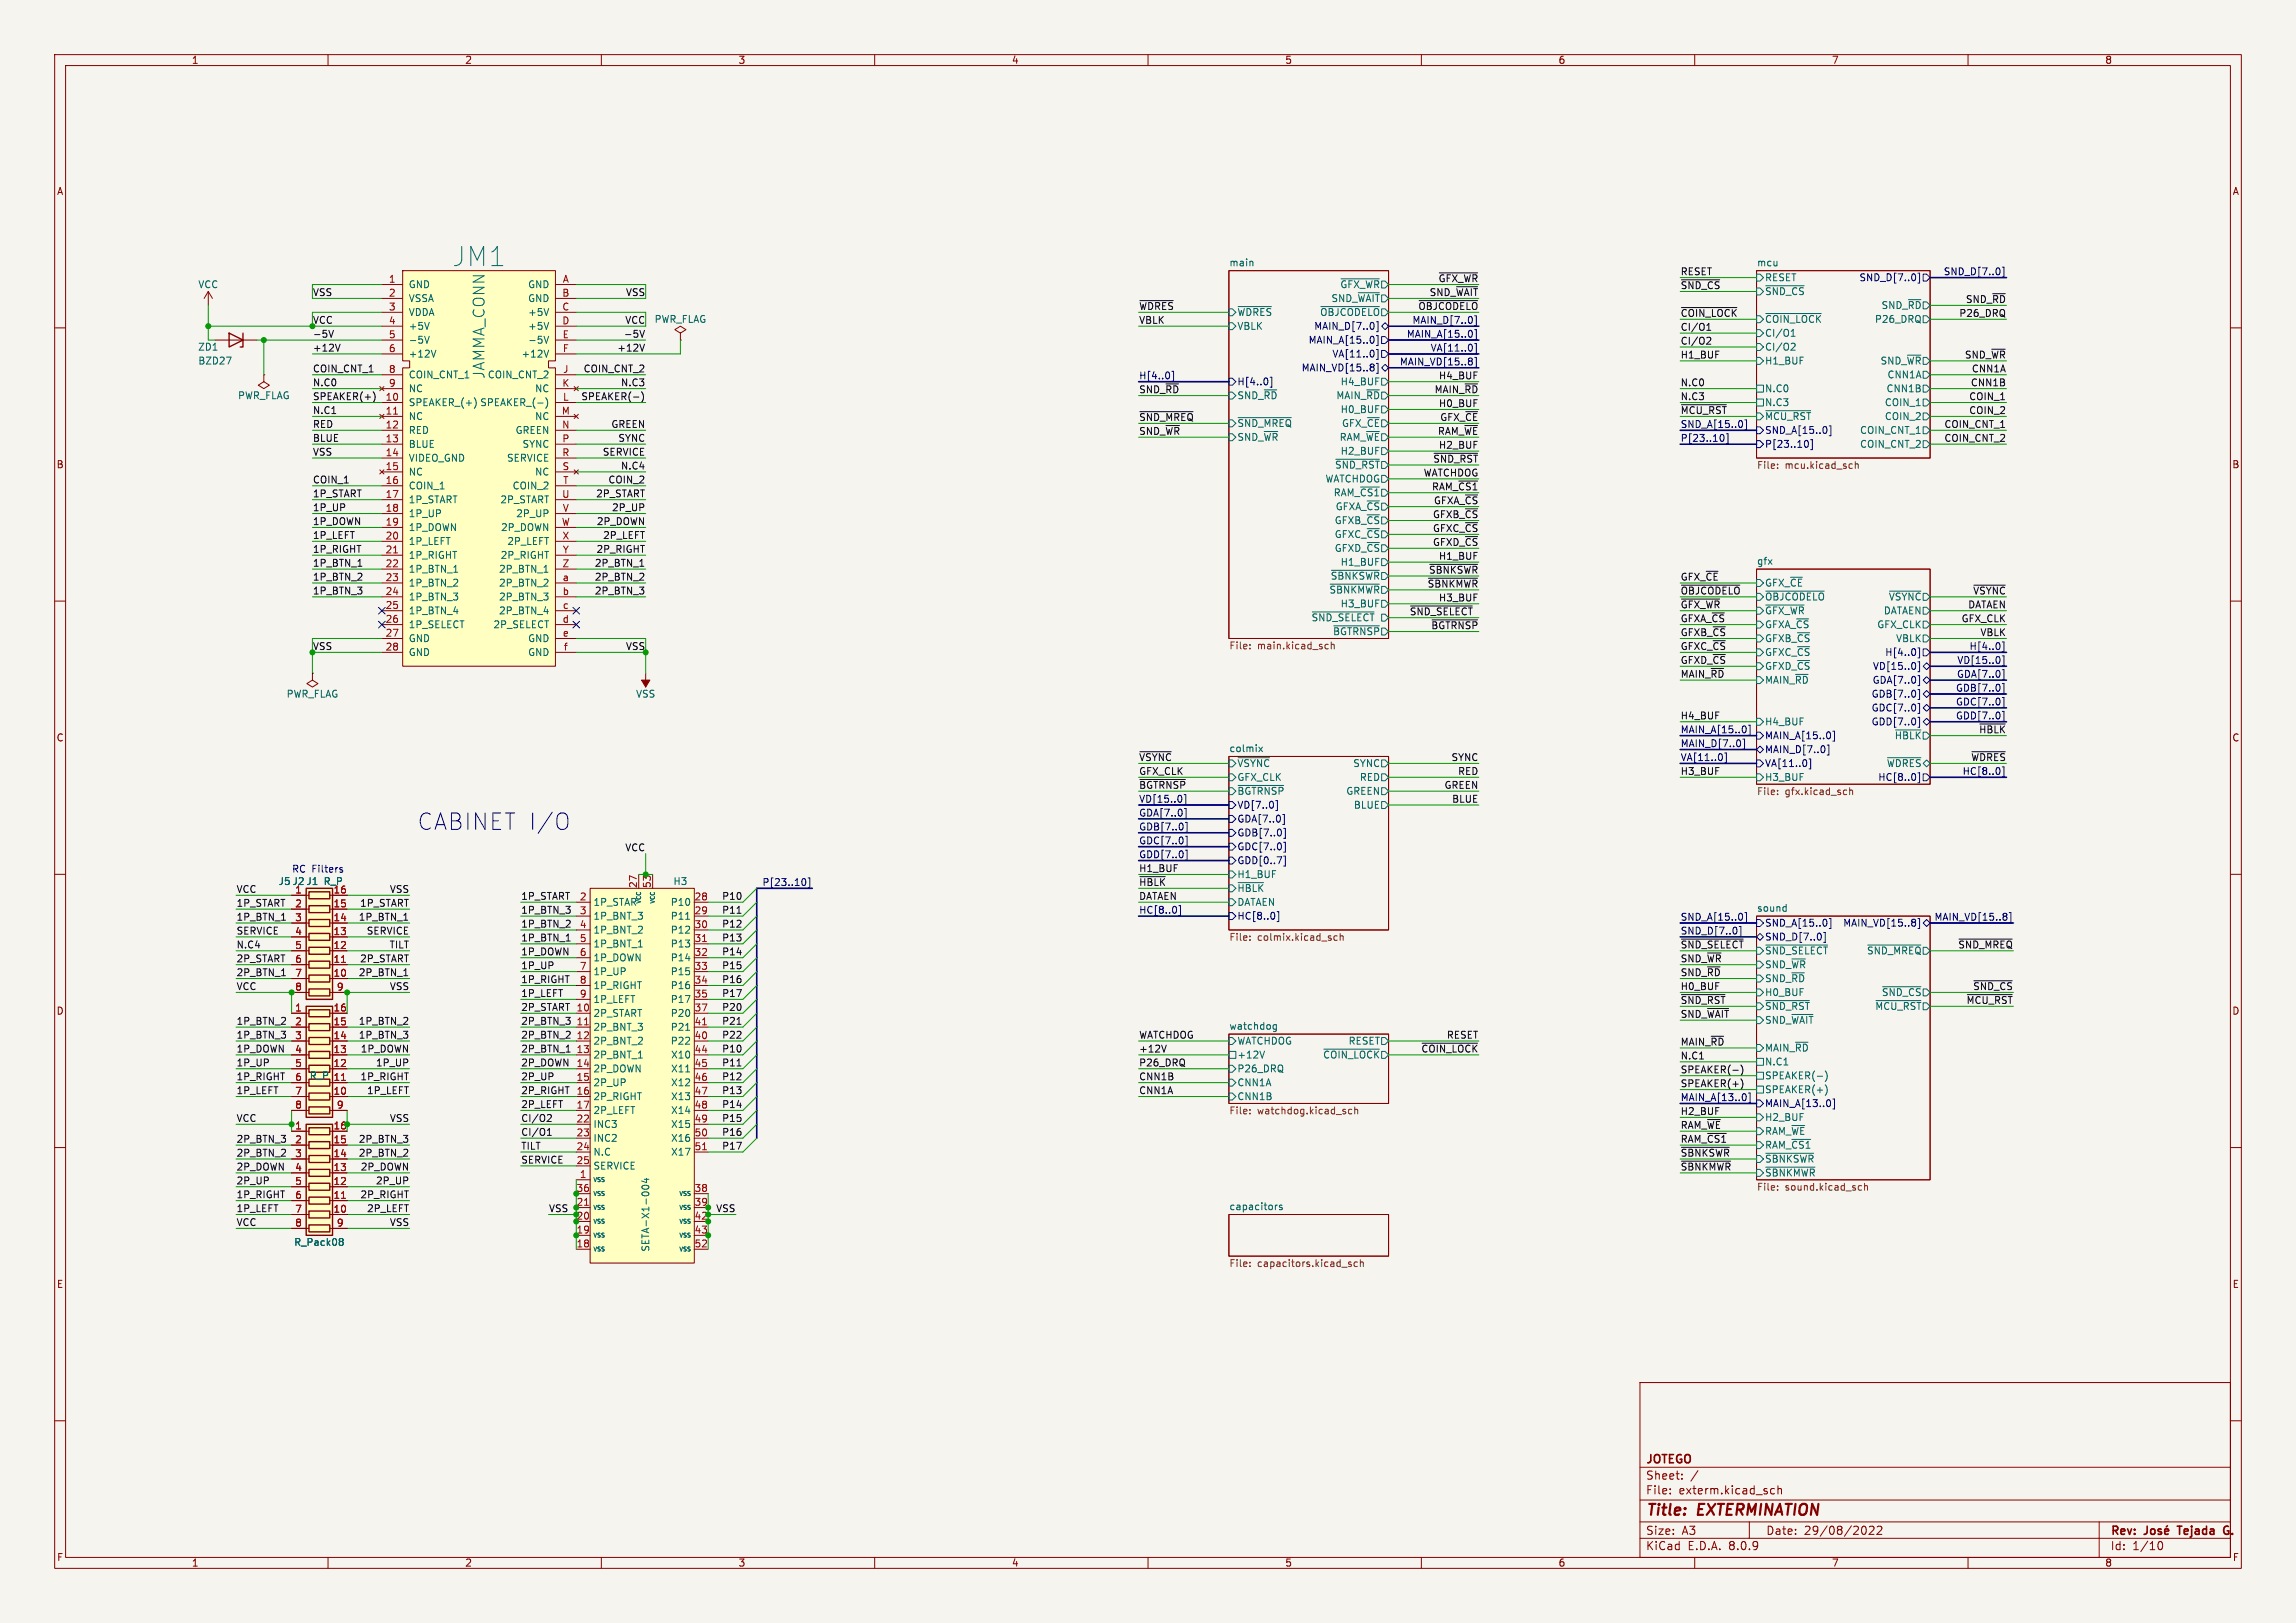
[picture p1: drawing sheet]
<svg xmlns="http://www.w3.org/2000/svg" width="420mm" height="297mm" viewBox="0 0 420 297" stroke-linecap="round" stroke-linejoin="round" font-family="sans-serif">
<defs><g id="words">
<text font-size="4.9" fill="#006464" x="82.7" y="49">JM1</text>
<text font-size="4.2" fill="#0000c2" x="76.2" y="152.2">CABINET I/O</text>
<text font-size="2.8" fill="#006464" x="88.9" y="69.4" transform="rotate(-90 88.9 69.4)">JAMMA_CONN</text>
<g font-size="2.8" fill="#840000">
<text x="301" y="277.9">Title:</text>
<text x="310.6" y="277.9">EXTERMINATION</text>
</g>
<g font-size="2.1" fill="#840000">
<text x="301" y="268.2">JOTEGO</text>
<text x="301" y="273.7">File:</text>
<text x="301" y="271">Sheet:</text>
<text x="307.1" y="273.7">exterm.kicad_sch</text>
<text x="301" y="281.1">Size:</text>
<text x="307.6" y="281.1">A3</text>
<text x="323" y="281.1">Date:</text>
<text x="330" y="281.1">29/08/2022</text>
<text x="386" y="281.3">Rev:</text>
<text x="399.1" y="281.3">Tejada</text>
<text x="408.1" y="281.3">G.</text>
<text x="301" y="283.9">KiCad</text>
<text x="308.7" y="283.9">E.D.A.</text>
<text x="316.3" y="283.9">8.0.9</text>
<text x="386" y="283.9">Id:</text>
<text x="390.1" y="283.9">1/10</text>
</g>
<g font-size="1.8" fill="#840000">
<text x="35" y="11.9">1</text>
<text x="85" y="11.9">2</text>
<text x="135" y="11.9">3</text>
<text x="185" y="11.9">4</text>
<text x="235" y="11.9">5</text>
<text x="285" y="11.9">6</text>
<text x="335" y="11.9">7</text>
<text x="385" y="11.9">8</text>
<text x="10.3" y="35.9">A</text>
<text x="408.3" y="35.9">A</text>
<text x="10.3" y="85.9">B</text>
<text x="408.2" y="85.9">B</text>
<text x="10.3" y="135.9">C</text>
<text x="408.2" y="135.9">C</text>
<text x="10.3" y="185.9">D</text>
<text x="408.2" y="185.9">D</text>
<text x="10.3" y="235.9">E</text>
<text x="408.3" y="235.9">E</text>
<text x="10.3" y="285.9">F</text>
<text x="35" y="286.9">1</text>
<text x="85" y="286.9">2</text>
<text x="135" y="286.9">3</text>
<text x="185" y="286.9">4</text>
<text x="235" y="286.9">5</text>
<text x="285" y="286.9">6</text>
<text x="335" y="286.9">7</text>
<text x="385" y="286.9">8</text>
<text x="408.3" y="285.9">F</text>
</g>
<g font-size="1.8" fill="#006464">
<text x="36.2" y="52.9">VCC</text>
<text x="74.7" y="52.9">GND</text>
<text x="96.5" y="52.9">GND</text>
<text x="224.8" y="48.8">main</text>
<text x="245.1" y="52.9">~{GFX_WR}</text>
<text x="321.3" y="48.8">mcu</text>
<text x="322.8" y="51.7">RESET</text>
<text x="74.7" y="55.5">VSSA</text>
<text x="74.7" y="58">VDDA</text>
<text x="96.5" y="55.5">GND</text>
<text x="96.5" y="58">+5V</text>
<text x="119.6" y="59.3">PWR_FLAG</text>
<text x="226.3" y="58">~{WDRES}</text>
<text x="241.4" y="58">~{OBJCODELO}</text>
<text x="243.4" y="55.5">SND_~{WAIT}</text>
<text x="322.8" y="59.3">~{COIN_LOCK}</text>
<text x="322.8" y="54.2">~{SND_CS}</text>
<text x="342.9" y="59.3">P26_DRQ</text>
<text x="344.1" y="56.7">SND_~{RD}</text>
<text x="36.2" y="64.4">ZD1</text>
<text x="74.7" y="60.6">+5V</text>
<text x="74.7" y="63.1">-5V</text>
<text x="74.7" y="65.6">+12V</text>
<text x="95.3" y="65.6">+12V</text>
<text x="96.5" y="60.6">+5V</text>
<text x="96.5" y="63.1">-5V</text>
<text x="226.3" y="60.6">VBLK</text>
<text x="322.8" y="61.8">CI/O1</text>
<text x="322.8" y="64.4">CI/O2</text>
<text x="36.2" y="66.9">BZD27</text>
<text x="74.7" y="69.4">COIN_CNT_1</text>
<text x="74.7" y="72">NC</text>
<text x="89.1" y="69.4">COIN_CNT_2</text>
<text x="97.8" y="72">NC</text>
<text x="245.1" y="70.7">H4_BUF</text>
<text x="322.8" y="66.9">H1_BUF</text>
<text x="322.8" y="72">N.C0</text>
<text x="343.9" y="66.9">SND_~{WR}</text>
<text x="345" y="72">CNN1B</text>
<text x="345.2" y="69.4">CNN1A</text>
<text x="43.4" y="73.3">PWR_FLAG</text>
<text x="74.7" y="74.5">SPEAKER_(+)</text>
<text x="74.7" y="77.1">NC</text>
<text x="87.7" y="74.5">SPEAKER_(-)</text>
<text x="97.8" y="77.1">NC</text>
<text x="226.3" y="73.3">SND_~{RD}</text>
<text x="244.4" y="73.3">MAIN_~{RD}</text>
<text x="245.1" y="75.8">H0_BUF</text>
<text x="322.8" y="74.5">N.C3</text>
<text x="344.7" y="77.1">COIN_2</text>
<text x="344.7" y="74.5">COIN_1</text>
<text x="74.7" y="79.6">RED</text>
<text x="74.7" y="82.1">BLUE</text>
<text x="94.2" y="79.6">GREEN</text>
<text x="95.5" y="82.1">SYNC</text>
<text x="226.3" y="78.3">~{SND_MREQ}</text>
<text x="226.3" y="80.9">SND_~{WR}</text>
<text x="245" y="80.9">RAM_~{WE}</text>
<text x="245.1" y="83.4">H2_BUF</text>
<text x="245.4" y="78.3">GFX_~{CE}</text>
<text x="340.1" y="82.1">COIN_CNT_2</text>
<text x="340.1" y="79.6">COIN_CNT_1</text>
<text x="74.7" y="84.7">VIDEO_GND</text>
<text x="74.7" y="87.2">NC</text>
<text x="74.7" y="89.8">COIN_1</text>
<text x="92.6" y="84.7">SERVICE</text>
<text x="93.7" y="89.8">COIN_2</text>
<text x="97.8" y="87.2">NC</text>
<text x="242.4" y="88.5">WATCHDOG</text>
<text x="244.1" y="86">~{SND_RST}</text>
<text x="74.7" y="92.3">1P_START</text>
<text x="74.7" y="94.8">1P_UP</text>
<text x="91.4" y="92.3">2P_START</text>
<text x="94.3" y="94.8">2P_UP</text>
<text x="243.9" y="91">RAM_~{CS1}</text>
<text x="244.2" y="93.6">GFXA_~{CS}</text>
<text x="74.7" y="97.4">1P_DOWN</text>
<text x="74.7" y="99.9">1P_LEFT</text>
<text x="91.6" y="97.4">2P_DOWN</text>
<text x="92.7" y="99.9">2P_LEFT</text>
<text x="244.1" y="96.1">GFXB_~{CS}</text>
<text x="244.1" y="101.2">GFXD_~{CS}</text>
<text x="244.1" y="98.7">GFXC_~{CS}</text>
<text x="74.7" y="102.5">1P_RIGHT</text>
<text x="74.7" y="105">1P_BTN_1</text>
<text x="74.7" y="107.5">1P_BTN_2</text>
<text x="91.2" y="105">2P_BTN_1</text>
<text x="91.2" y="107.5">2P_BTN_2</text>
<text x="91.5" y="102.5">2P_RIGHT</text>
<text x="243.3" y="106.3">~{SBNKSWR}</text>
<text x="245.1" y="103.7">H1_BUF</text>
<text x="321.3" y="103.4">gfx</text>
<text x="322.8" y="107.5">GFX_~{CE}</text>
<text x="74.7" y="110.1">1P_BTN_3</text>
<text x="74.7" y="112.6">1P_BTN_4</text>
<text x="91.2" y="110.1">2P_BTN_3</text>
<text x="91.2" y="112.6">2P_BTN_4</text>
<text x="239.8" y="113.9">~{SND_SELECT}</text>
<text x="243.1" y="108.8">~{SBNKMWR}</text>
<text x="245.1" y="111.4">H3_BUF</text>
<text x="322.8" y="110.1">~{OBJCODELO}</text>
<text x="322.8" y="112.6">~{GFX_WR}</text>
<text x="344.5" y="112.6">DATAEN</text>
<text x="345.4" y="110.1">~{VSYNC}</text>
<text x="74.7" y="115.2">1P_SELECT</text>
<text x="74.7" y="117.7">GND</text>
<text x="90.2" y="115.2">2P_SELECT</text>
<text x="96.5" y="117.7">GND</text>
<text x="243.7" y="116.4">~{BGTRNSP}</text>
<text x="322.8" y="117.7">GFXB_~{CS}</text>
<text x="322.8" y="115.2">GFXA_~{CS}</text>
<text x="343.3" y="115.2">GFX_CLK</text>
<text x="346.7" y="117.7">VBLK</text>
<text x="74.7" y="120.2">GND</text>
<text x="96.5" y="120.2">GND</text>
<text x="322.8" y="125.3">MAIN_~{RD}</text>
<text x="322.8" y="122.8">GFXD_~{CS}</text>
<text x="322.8" y="120.2">GFXC_~{CS}</text>
<text x="52.3" y="127.9">PWR_FLAG</text>
<text x="116.3" y="127.9">VSS</text>
<text x="224.8" y="137.7">colmix</text>
<text x="322.8" y="132.9">H4_BUF</text>
<text x="346.5" y="135.5">~{HBLK}</text>
<text x="226.3" y="143.1">GFX_CLK</text>
<text x="226.3" y="140.6">~{VSYNC}</text>
<text x="247.4" y="140.6">SYNC</text>
<text x="248.6" y="143.1">RED</text>
<text x="322.8" y="143.1">H3_BUF</text>
<text x="246.2" y="145.6">GREEN</text>
<text x="247.6" y="148.2">BLUE</text>
<text x="226.3" y="160.9">H1_BUF</text>
<text x="50.9" y="162.2">J5 J2 J1</text>
<text x="53.9" y="163.6">1</text>
<text x="59.1" y="162.2">R_P</text>
<text x="108.5" y="166">1P_STAR</text>
<text x="122.6" y="166">P10</text>
<text x="123.1" y="162.2">H3</text>
<text x="226.3" y="166">DATAEN</text>
<text x="226.3" y="163.4">~{HBLK}</text>
<text x="321.3" y="166.9">sound</text>
<text x="108.5" y="168.5">1P_BNT_3</text>
<text x="108.5" y="171">1P_BNT_2</text>
<text x="108.5" y="173.6">1P_BNT_1</text>
<text x="122.6" y="168.5">P11</text>
<text x="122.6" y="171">P12</text>
<text x="122.6" y="173.6">P13</text>
<text x="108.5" y="176.1">1P_DOWN</text>
<text x="108.5" y="178.7">1P_UP</text>
<text x="122.6" y="176.1">P14</text>
<text x="122.6" y="178.7">P15</text>
<text x="322.8" y="174.9">~{SND_SELECT}</text>
<text x="322.8" y="177.4">SND_~{WR}</text>
<text x="322.8" y="179.9">SND_~{RD}</text>
<text x="341.4" y="174.9">~{SND_MREQ}</text>
<text x="108.5" y="181.2">1P_RIGHT</text>
<text x="108.5" y="183.7">1P_LEFT</text>
<text x="122.6" y="181.2">P16</text>
<text x="122.6" y="183.7">P17</text>
<text x="322.8" y="182.5">H0_BUF</text>
<text x="322.8" y="185">~{SND_RST}</text>
<text x="342.9" y="185">~{MCU_RST}</text>
<text x="344.1" y="182.5">~{SND_CS}</text>
<text x="108.5" y="186.3">2P_START</text>
<text x="108.5" y="188.8">2P_BNT_3</text>
<text x="108.5" y="191.4">2P_BNT_2</text>
<text x="122.6" y="186.3">P20</text>
<text x="122.6" y="191.4">P22</text>
<text x="122.6" y="188.8">P21</text>
<text x="224.8" y="188.5">watchdog</text>
<text x="226.3" y="191.4">WATCHDOG</text>
<text x="246.6" y="191.4">RESET</text>
<text x="322.8" y="187.6">SND_~{WAIT}</text>
<text x="56.6" y="197.7">R_P</text>
<text x="108.5" y="193.9">2P_BNT_1</text>
<text x="108.5" y="196.4">2P_DOWN</text>
<text x="122.7" y="193.9">X10</text>
<text x="122.7" y="196.4">X11</text>
<text x="226.3" y="196.4">P26_DRQ</text>
<text x="226.3" y="193.9">+12V</text>
<text x="241.9" y="193.9">~{COIN_LOCK}</text>
<text x="322.8" y="195.2">N.C1</text>
<text x="322.8" y="197.7">SPEAKER(-)</text>
<text x="322.8" y="192.6">MAIN_~{RD}</text>
<text x="108.5" y="199">2P_UP</text>
<text x="108.5" y="201.5">2P_RIGHT</text>
<text x="122.7" y="199">X12</text>
<text x="122.7" y="201.5">X13</text>
<text x="226.3" y="199">CNN1A</text>
<text x="226.3" y="201.5">CNN1B</text>
<text x="322.8" y="200.3">SPEAKER(+)</text>
<text x="108.5" y="204.1">2P_LEFT</text>
<text x="108.5" y="206.6">INC3</text>
<text x="108.5" y="209.1">INC2</text>
<text x="122.7" y="204.1">X14</text>
<text x="122.7" y="206.6">X15</text>
<text x="122.7" y="209.1">X16</text>
<text x="322.8" y="207.9">RAM_~{WE}</text>
<text x="322.8" y="205.3">H2_BUF</text>
<text x="108.5" y="211.7">N.C</text>
<text x="108.5" y="214.2">SERVICE</text>
<text x="122.7" y="211.7">X17</text>
<text x="322.8" y="210.4">RAM_~{CS1}</text>
<text x="322.8" y="215.5">~{SBNKMWR}</text>
<text x="322.8" y="213">~{SBNKSWR}</text>
<text x="224.8" y="221.5">capacitors</text>
<text x="53.7" y="228.2">R_Pack08</text>
<text x="119" y="229.2" transform="rotate(-90 119 229.2)">SETA-X1-004</text>
</g>
<g font-size="1.8" fill="#a90000">
<text x="71" y="51.8">1</text>
<text x="102.9" y="51.8">A</text>
<text x="71" y="54.4">2</text>
<text x="71" y="56.9">3</text>
<text x="71" y="59.4">4</text>
<text x="102.8" y="54.4">B</text>
<text x="102.8" y="56.9">C</text>
<text x="102.8" y="59.4">D</text>
<text x="71" y="62">5</text>
<text x="71" y="64.5">6</text>
<text x="102.8" y="62">E</text>
<text x="102.9" y="64.5">F</text>
<text x="71" y="68.3">8</text>
<text x="71" y="70.9">9</text>
<text x="102.8" y="70.9">K</text>
<text x="102.9" y="68.3">J</text>
<text x="70.4" y="73.4">10</text>
<text x="70.4" y="75.9">11</text>
<text x="102.7" y="75.9">M</text>
<text x="102.9" y="73.4">L</text>
<text x="70.4" y="78.5">12</text>
<text x="70.4" y="81">13</text>
<text x="70.4" y="83.6">14</text>
<text x="102.7" y="78.5">N</text>
<text x="102.8" y="81">P</text>
<text x="102.8" y="83.6">R</text>
<text x="70.4" y="86.1">15</text>
<text x="70.4" y="88.6">16</text>
<text x="102.8" y="86.1">S</text>
<text x="102.9" y="88.6">T</text>
<text x="70.4" y="91.2">17</text>
<text x="70.4" y="93.7">18</text>
<text x="102.7" y="91.2">U</text>
<text x="102.9" y="93.7">V</text>
<text x="70.4" y="96.3">19</text>
<text x="70.4" y="98.8">20</text>
<text x="70.4" y="101.3">21</text>
<text x="102.7" y="96.3">W</text>
<text x="102.8" y="98.8">X</text>
<text x="102.9" y="101.3">Y</text>
<text x="70.4" y="103.9">22</text>
<text x="70.4" y="106.4">23</text>
<text x="102.8" y="103.9">Z</text>
<text x="102.8" y="106.4">a</text>
<text x="70.4" y="109">24</text>
<text x="70.4" y="111.5">25</text>
<text x="102.8" y="109">b</text>
<text x="102.9" y="111.5">c</text>
<text x="70.4" y="114">26</text>
<text x="70.4" y="116.6">27</text>
<text x="70.4" y="119.1">28</text>
<text x="102.8" y="114">d</text>
<text x="102.9" y="116.6">e</text>
<text x="103" y="119.1">f</text>
<text x="53.9" y="166.1">2</text>
<text x="60.9" y="166.1">15</text>
<text x="60.9" y="163.6">16</text>
<text x="106" y="164.8">2</text>
<text x="106" y="167.4">3</text>
<text x="116.6" y="162.6" transform="rotate(-90 116.6 162.6)">27</text>
<text x="119.1" y="162.6" transform="rotate(-90 119.1 162.6)">53</text>
<text x="127" y="164.8">28</text>
<text x="127" y="167.4">29</text>
<text x="53.9" y="168.7">3</text>
<text x="53.9" y="171.2">4</text>
<text x="53.9" y="173.7">5</text>
<text x="60.9" y="173.7">12</text>
<text x="60.9" y="171.2">13</text>
<text x="60.9" y="168.7">14</text>
<text x="106" y="169.9">4</text>
<text x="106" y="172.5">5</text>
<text x="127" y="169.9">30</text>
<text x="127" y="172.5">31</text>
<text x="53.9" y="176.3">6</text>
<text x="53.9" y="178.8">7</text>
<text x="60.9" y="178.8">10</text>
<text x="60.9" y="176.3">11</text>
<text x="106" y="175">6</text>
<text x="106" y="177.5">7</text>
<text x="127" y="175">32</text>
<text x="127" y="177.5">33</text>
<text x="53.9" y="185.2">1</text>
<text x="53.9" y="181.4">8</text>
<text x="60.9" y="185.2">16</text>
<text x="61.5" y="181.4">9</text>
<text x="106" y="180.1">8</text>
<text x="106" y="182.6">9</text>
<text x="127" y="180.1">34</text>
<text x="127" y="182.6">35</text>
<text x="127" y="185.2">37</text>
<text x="53.9" y="187.7">2</text>
<text x="53.9" y="190.2">3</text>
<text x="60.9" y="190.2">14</text>
<text x="60.9" y="187.7">15</text>
<text x="105.4" y="187.7">11</text>
<text x="105.4" y="190.2">12</text>
<text x="127" y="190.2">40</text>
<text x="127" y="187.7">41</text>
<text x="53.9" y="192.8">4</text>
<text x="53.9" y="195.3">5</text>
<text x="53.9" y="197.9">6</text>
<text x="60.9" y="197.9">11</text>
<text x="60.9" y="195.3">12</text>
<text x="60.9" y="192.8">13</text>
<text x="105.4" y="192.8">13</text>
<text x="105.4" y="195.3">14</text>
<text x="105.4" y="197.9">15</text>
<text x="127" y="192.8">44</text>
<text x="127" y="195.3">45</text>
<text x="127" y="197.9">46</text>
<text x="53.9" y="200.4">7</text>
<text x="53.9" y="202.9">8</text>
<text x="60.9" y="200.4">10</text>
<text x="61.5" y="202.9">9</text>
<text x="105.4" y="200.4">16</text>
<text x="105.4" y="202.9">17</text>
<text x="127" y="200.4">47</text>
<text x="127" y="202.9">48</text>
<text x="53.9" y="206.8">1</text>
<text x="53.9" y="209.3">2</text>
<text x="60.9" y="209.3">15</text>
<text x="60.9" y="206.8">16</text>
<text x="105.4" y="205.5">22</text>
<text x="105.4" y="208">23</text>
<text x="127" y="205.5">49</text>
<text x="127" y="208">50</text>
<text x="53.9" y="211.8">3</text>
<text x="53.9" y="214.4">4</text>
<text x="60.9" y="214.4">13</text>
<text x="60.9" y="211.8">14</text>
<text x="105.4" y="210.6">24</text>
<text x="105.4" y="213.1">25</text>
<text x="106" y="215.6">1</text>
<text x="127" y="210.6">51</text>
<text x="53.9" y="216.9">5</text>
<text x="53.9" y="219.5">6</text>
<text x="53.9" y="222">7</text>
<text x="60.9" y="222">10</text>
<text x="60.9" y="219.5">11</text>
<text x="60.9" y="216.9">12</text>
<text x="105.4" y="220.7">21</text>
<text x="105.4" y="218.2">36</text>
<text x="127" y="218.2">38</text>
<text x="127" y="220.7">39</text>
<text x="53.9" y="224.5">8</text>
<text x="61.5" y="224.5">9</text>
<text x="105.4" y="225.8">19</text>
<text x="127" y="223.3">42</text>
<text x="127" y="225.8">43</text>
<text x="105.4" y="228.3">18</text>
<text x="127" y="228.3">52</text>
</g>
<g font-size="1.8" fill="#0f0f0f">
<text x="263" y="51.7">~{GFX_WR}</text>
<text x="307.3" y="53">~{SND_CS}</text>
<text x="307.3" y="50.5">RESET</text>
<text x="57.1" y="59.3">VCC</text>
<text x="57.1" y="54.3">VSS</text>
<text x="114.3" y="59.3">VCC</text>
<text x="114.4" y="54.3">VSS</text>
<text x="208.3" y="56.8">~{WDRES}</text>
<text x="208.3" y="59.3">VBLK</text>
<text x="259.4" y="56.8">~{OBJCODELO}</text>
<text x="261.4" y="54.3">SND_~{WAIT}</text>
<text x="307.3" y="58.1">~{COIN_LOCK}</text>
<text x="358.3" y="58.1">P26_DRQ</text>
<text x="359.5" y="55.5">SND_~{RD}</text>
<text x="57.1" y="64.4">+12V</text>
<text x="57.1" y="61.9">-5V</text>
<text x="112.8" y="64.4">+12V</text>
<text x="114" y="61.9">-5V</text>
<text x="307.3" y="65.7">H1_BUF</text>
<text x="307.3" y="63.2">CI/O2</text>
<text x="307.3" y="60.6">CI/O1</text>
<text x="359.3" y="65.7">SND_~{WR}</text>
<text x="57.1" y="70.8">N.C0</text>
<text x="57.1" y="68.2">COIN_CNT_1</text>
<text x="106.7" y="68.2">COIN_CNT_2</text>
<text x="113.5" y="70.8">N.C3</text>
<text x="263.1" y="69.5">H4_BUF</text>
<text x="307.3" y="70.8">N.C0</text>
<text x="360.4" y="70.8">CNN1B</text>
<text x="360.6" y="68.2">CNN1A</text>
<text x="57.1" y="75.9">N.C1</text>
<text x="57.1" y="73.3">SPEAKER(+)</text>
<text x="106.2" y="73.3">SPEAKER(-)</text>
<text x="208.3" y="72">SND_~{RD}</text>
<text x="208.3" y="77.1">~{SND_MREQ}</text>
<text x="262.3" y="72">MAIN_~{RD}</text>
<text x="263.1" y="74.6">H0_BUF</text>
<text x="263.4" y="77.1">GFX_~{CE}</text>
<text x="307.3" y="73.3">N.C3</text>
<text x="307.3" y="75.9">~{MCU_RST}</text>
<text x="360.1" y="73.3">COIN_1</text>
<text x="360.1" y="75.9">COIN_2</text>
<text x="57.1" y="83.5">VSS</text>
<text x="57.1" y="78.4">RED</text>
<text x="57.1" y="80.9">BLUE</text>
<text x="110.2" y="83.5">SERVICE</text>
<text x="111.7" y="78.4">GREEN</text>
<text x="113" y="80.9">SYNC</text>
<text x="208.3" y="79.7">SND_~{WR}</text>
<text x="262.9" y="79.7">RAM_~{WE}</text>
<text x="263.1" y="82.2">H2_BUF</text>
<text x="355.6" y="78.4">COIN_CNT_1</text>
<text x="355.6" y="80.9">COIN_CNT_2</text>
<text x="57.1" y="88.6">COIN_1</text>
<text x="111.2" y="88.6">COIN_2</text>
<text x="113.5" y="86">N.C4</text>
<text x="260.3" y="87.3">WATCHDOG</text>
<text x="261.8" y="89.8">RAM_~{CS1}</text>
<text x="262.1" y="84.7">~{SND_RST}</text>
<text x="57.1" y="93.6">1P_UP</text>
<text x="57.1" y="91.1">1P_START</text>
<text x="109" y="91.1">2P_START</text>
<text x="111.9" y="93.6">2P_UP</text>
<text x="262" y="94.9">GFXB_~{CS}</text>
<text x="262.2" y="92.4">GFXA_~{CS}</text>
<text x="57.1" y="96.2">1P_DOWN</text>
<text x="57.1" y="101.3">1P_RIGHT</text>
<text x="57.1" y="98.7">1P_LEFT</text>
<text x="109" y="101.3">2P_RIGHT</text>
<text x="109.1" y="96.2">2P_DOWN</text>
<text x="110.2" y="98.7">2P_LEFT</text>
<text x="262" y="97.4">GFXC_~{CS}</text>
<text x="262" y="100">GFXD_~{CS}</text>
<text x="57.1" y="103.8">1P_BTN_1</text>
<text x="57.1" y="106.3">1P_BTN_2</text>
<text x="108.7" y="106.3">2P_BTN_2</text>
<text x="108.7" y="103.8">2P_BTN_1</text>
<text x="261.1" y="107.6">~{SBNKMWR}</text>
<text x="261.3" y="105.1">~{SBNKSWR}</text>
<text x="263.1" y="102.5">H1_BUF</text>
<text x="307.3" y="106.3">GFX_~{CE}</text>
<text x="57.1" y="108.9">1P_BTN_3</text>
<text x="108.7" y="108.9">2P_BTN_3</text>
<text x="257.8" y="112.7">~{SND_SELECT}</text>
<text x="263.1" y="110.1">H3_BUF</text>
<text x="307.3" y="114">GFXA_~{CS}</text>
<text x="307.3" y="108.9">~{OBJCODELO}</text>
<text x="307.3" y="111.4">~{GFX_WR}</text>
<text x="358.7" y="114">GFX_CLK</text>
<text x="359.9" y="111.4">DATAEN</text>
<text x="360.8" y="108.9">~{VSYNC}</text>
<text x="57.1" y="119">VSS</text>
<text x="114.4" y="119">VSS</text>
<text x="261.7" y="115.2">~{BGTRNSP}</text>
<text x="307.3" y="119">GFXC_~{CS}</text>
<text x="307.3" y="116.5">GFXB_~{CS}</text>
<text x="362.2" y="116.5">VBLK</text>
<text x="307.3" y="121.6">GFXD_~{CS}</text>
<text x="307.3" y="124.1">MAIN_~{RD}</text>
<text x="307.3" y="131.7">H4_BUF</text>
<text x="361.9" y="134.3">~{HBLK}</text>
<text x="208.3" y="141.9">GFX_CLK</text>
<text x="208.3" y="139.4">~{VSYNC}</text>
<text x="265.4" y="139.4">SYNC</text>
<text x="266.6" y="141.9">RED</text>
<text x="307.3" y="141.9">H3_BUF</text>
<text x="360.5" y="139.4">~{WDRES}</text>
<text x="208.3" y="144.4">~{BGTRNSP}</text>
<text x="264.1" y="144.4">GREEN</text>
<text x="265.5" y="147">BLUE</text>
<text x="114.3" y="155.9">VCC</text>
<text x="208.3" y="159.7">H1_BUF</text>
<text x="43.2" y="163.5">VCC</text>
<text x="43.2" y="166">1P_START</text>
<text x="65.8" y="166">1P_START</text>
<text x="71.2" y="163.5">VSS</text>
<text x="95.2" y="167.3">1P_BTN_3</text>
<text x="95.2" y="164.8">1P_START</text>
<text x="132" y="164.8">P10</text>
<text x="132" y="167.3">P11</text>
<text x="208.3" y="162.2">~{HBLK}</text>
<text x="208.3" y="164.8">DATAEN</text>
<text x="43.2" y="173.6">N.C4</text>
<text x="43.2" y="168.6">1P_BTN_1</text>
<text x="43.2" y="171.1">SERVICE</text>
<text x="65.5" y="168.6">1P_BTN_1</text>
<text x="67" y="171.1">SERVICE</text>
<text x="71.2" y="173.6">TILT</text>
<text x="95.2" y="172.4">1P_BTN_1</text>
<text x="95.2" y="169.8">1P_BTN_2</text>
<text x="132" y="169.8">P12</text>
<text x="132" y="172.4">P13</text>
<text x="307.3" y="173.6">~{SND_SELECT}</text>
<text x="358.1" y="173.6">~{SND_MREQ}</text>
<text x="43.2" y="176.2">2P_START</text>
<text x="43.2" y="178.7">2P_BTN_1</text>
<text x="65.5" y="178.7">2P_BTN_1</text>
<text x="65.8" y="176.2">2P_START</text>
<text x="95.2" y="177.5">1P_UP</text>
<text x="95.2" y="174.9">1P_DOWN</text>
<text x="95.2" y="180">1P_RIGHT</text>
<text x="132" y="174.9">P14</text>
<text x="132" y="180">P16</text>
<text x="132" y="177.5">P15</text>
<text x="307.3" y="178.7">SND_~{RD}</text>
<text x="307.3" y="176.2">SND_~{WR}</text>
<text x="43.2" y="181.3">VCC</text>
<text x="71.2" y="181.3">VSS</text>
<text x="95.2" y="185.1">2P_START 10</text>
<text x="95.2" y="182.5">1P_LEFT</text>
<text x="132" y="185.1">P20</text>
<text x="132" y="182.5">P17</text>
<text x="307.3" y="183.8">~{SND_RST}</text>
<text x="307.3" y="181.3">H0_BUF</text>
<text x="359.6" y="183.8">~{MCU_RST}</text>
<text x="360.8" y="181.3">~{SND_CS}</text>
<text x="43.2" y="187.6">1P_BTN_2</text>
<text x="43.2" y="190.2">1P_BTN_3</text>
<text x="65.5" y="190.2">1P_BTN_3</text>
<text x="65.5" y="187.6">1P_BTN_2</text>
<text x="95.2" y="190.2">2P_BTN_2</text>
<text x="95.2" y="187.6">2P_BTN_3</text>
<text x="132" y="190.2">P22</text>
<text x="132" y="187.6">P21</text>
<text x="208.3" y="190.2">WATCHDOG</text>
<text x="264.6" y="190.2">RESET</text>
<text x="307.3" y="186.3">SND_~{WAIT}</text>
<text x="307.3" y="191.4">MAIN_~{RD}</text>
<text x="43.2" y="197.8">1P_RIGHT</text>
<text x="43.2" y="195.2">1P_UP</text>
<text x="43.2" y="192.7">1P_DOWN</text>
<text x="65.8" y="197.8">1P_RIGHT</text>
<text x="65.9" y="192.7">1P_DOWN</text>
<text x="68.7" y="195.2">1P_UP</text>
<text x="95.2" y="197.8">2P_UP</text>
<text x="95.2" y="192.7">2P_BTN_1</text>
<text x="95.2" y="195.2">2P_DOWN</text>
<text x="132" y="192.7">P10</text>
<text x="132" y="195.2">P11</text>
<text x="132" y="197.8">P12</text>
<text x="208.3" y="192.7">+12V</text>
<text x="208.3" y="197.8">CNN1B</text>
<text x="208.3" y="195.2">P26_DRQ</text>
<text x="259.9" y="192.7">~{COIN_LOCK}</text>
<text x="307.3" y="194">N.C1</text>
<text x="307.3" y="196.5">SPEAKER(-)</text>
<text x="43.2" y="200.3">1P_LEFT</text>
<text x="67" y="200.3">1P_LEFT</text>
<text x="95.2" y="200.3">2P_RIGHT</text>
<text x="95.2" y="202.9">2P_LEFT</text>
<text x="132" y="202.9">P14</text>
<text x="132" y="200.3">P13</text>
<text x="208.3" y="200.3">CNN1A</text>
<text x="307.3" y="199">SPEAKER(+)</text>
<text x="43.2" y="209.2">2P_BTN_3</text>
<text x="43.2" y="205.4">VCC</text>
<text x="65.5" y="209.2">2P_BTN_3</text>
<text x="71.2" y="205.4">VSS</text>
<text x="95.2" y="205.4">CI/O2</text>
<text x="95.2" y="207.9">CI/O1</text>
<text x="132" y="207.9">P16</text>
<text x="132" y="205.4">P15</text>
<text x="307.3" y="209.2">RAM_~{CS1}</text>
<text x="307.3" y="206.7">RAM_~{WE}</text>
<text x="307.3" y="204.1">H2_BUF</text>
<text x="43.2" y="214.3">2P_DOWN</text>
<text x="43.2" y="211.7">2P_BTN_2</text>
<text x="65.5" y="211.7">2P_BTN_2</text>
<text x="65.9" y="214.3">2P_DOWN</text>
<text x="95.2" y="210.5">TILT</text>
<text x="95.2" y="213">SERVICE</text>
<text x="132" y="210.5">P17</text>
<text x="307.3" y="211.7">~{SBNKSWR}</text>
<text x="307.3" y="214.3">~{SBNKMWR}</text>
<text x="43.2" y="216.8">2P_UP</text>
<text x="43.2" y="221.9">1P_LEFT</text>
<text x="43.2" y="219.4">1P_RIGHT</text>
<text x="65.8" y="219.4">2P_RIGHT</text>
<text x="67" y="221.9">2P_LEFT</text>
<text x="68.7" y="216.8">2P_UP</text>
<text x="100.3" y="221.9">VSS</text>
<text x="130.9" y="221.9">VSS</text>
<text x="43.2" y="224.4">VCC</text>
<text x="71.2" y="224.4">VSS</text>
</g>
<g font-size="1.8" fill="#000084">
<text x="340" y="51.7">SND_D[7..0]</text>
<text x="355.5" y="50.5">SND_D[7..0]</text>
<text x="258.3" y="59.3">MAIN_D[7..0]</text>
<text x="239.3" y="63.1">MAIN_A[15..0]</text>
<text x="240.3" y="60.6">MAIN_D[7..0]</text>
<text x="243.6" y="65.6">VA[11..0]</text>
<text x="257.2" y="61.9">MAIN_A[15..0]</text>
<text x="261.6" y="64.4">VA[11..0]</text>
<text x="208.3" y="69.5">H[4..0]</text>
<text x="226.3" y="70.7">H[4..0]</text>
<text x="238" y="68.2">MAIN_VD[15..8]</text>
<text x="256" y="67">MAIN_VD[15..8]</text>
<text x="322.8" y="77.1">~{MCU_RST}</text>
<text x="307.3" y="78.4">SND_A[15..0]</text>
<text x="307.3" y="80.9">P[23..10]</text>
<text x="322.8" y="79.6">SND_A[15..0]</text>
<text x="322.8" y="82.1">P[23..10]</text>
<text x="360.2" y="119">H[4..0]</text>
<text x="342.4" y="125.3">GDA[7..0]</text>
<text x="342.5" y="122.8">VD[15..0]</text>
<text x="344.7" y="120.2">H[4..0]</text>
<text x="357.9" y="124.1">GDA[7..0]</text>
<text x="357.9" y="121.6">VD[15..0]</text>
<text x="342.3" y="127.9">GDB[7..0]</text>
<text x="342.3" y="130.4">GDC[7..0]</text>
<text x="357.7" y="131.7">GDD[7..0]</text>
<text x="357.7" y="129.2">GDC[7..0]</text>
<text x="357.7" y="126.7">GDB[7..0]</text>
<text x="307.3" y="136.8">MAIN_D[7..0]</text>
<text x="307.3" y="134.3">MAIN_A[15..0]</text>
<text x="322.8" y="135.5">MAIN_A[15..0]</text>
<text x="342.3" y="132.9">GDD[7..0]</text>
<text x="307.3" y="139.4">VA[11..0]</text>
<text x="322.8" y="138">MAIN_D[7..0]</text>
<text x="322.8" y="140.6">VA[11..0]</text>
<text x="343.5" y="143.1">HC[8..0]</text>
<text x="345" y="140.6">~{WDRES}</text>
<text x="358.9" y="141.9">HC[8..0]</text>
<text x="208.3" y="149.5">GDA[7..0]</text>
<text x="208.3" y="147">VD[15..0]</text>
<text x="226.3" y="145.6">~{BGTRNSP}</text>
<text x="226.3" y="148.2">VD[7..0]</text>
<text x="208.3" y="152.1">GDB[7..0]</text>
<text x="208.3" y="154.6">GDC[7..0]</text>
<text x="226.3" y="155.8">GDC[7..0]</text>
<text x="226.3" y="150.7">GDA[7..0]</text>
<text x="226.3" y="153.3">GDB[7..0]</text>
<text x="208.3" y="157.1">GDD[7..0]</text>
<text x="226.3" y="158.3">GDD[0..7]</text>
<text x="139.4" y="162.2">P[23..10]</text>
<text x="208.3" y="167.3">HC[8..0]</text>
<text x="226.3" y="168.5">HC[8..0]</text>
<text x="307.3" y="171.1">SND_D[7..0]</text>
<text x="307.3" y="168.6">SND_A[15..0]</text>
<text x="322.8" y="172.3">SND_D[7..0]</text>
<text x="322.8" y="169.8">SND_A[15..0]</text>
<text x="337.1" y="169.8">MAIN_VD[15..8]</text>
<text x="353.8" y="168.6">MAIN_VD[15..8]</text>
<text x="307.3" y="201.6">MAIN_A[13..0]</text>
<text x="322.8" y="202.8">MAIN_A[13..0]</text>
</g>
<g font-size="1.8" fill="#725600">
<text x="321.3" y="86.1">File:</text>
<text x="326.5" y="86.1">mcu.kicad_sch</text>
<text x="224.8" y="119.2">File:</text>
<text x="230" y="119.2">main.kicad_sch</text>
<text x="321.3" y="145.8">File:</text>
<text x="326.5" y="145.8">gfx.kicad_sch</text>
<text x="224.8" y="172.5">File:</text>
<text x="230" y="172.5">colmix.kicad_sch</text>
<text x="224.8" y="204.2">File:</text>
<text x="230" y="204.2">watchdog.kicad_sch</text>
<text x="321.3" y="218.2">File:</text>
<text x="326.5" y="218.2">sound.kicad_sch</text>
<text x="224.8" y="232.2">File:</text>
<text x="230" y="232.2">capacitors.kicad_sch</text>
</g>
<text font-size="1.8" fill="#0000c2" x="53.3" y="159.8">RC Filters</text>
<text font-size="1.8" fill="#009600" x="105.4" y="223.3">20</text>
<g font-size="1.1" fill="#006464">
<text x="117.4" y="165.5" transform="rotate(-90 117.4 165.5)">VCC</text>
<text x="120" y="165.5" transform="rotate(-90 120 165.5)">VCC</text>
<text x="108.5" y="216.5">VSS</text>
<text x="108.5" y="221.6">VSS</text>
<text x="108.5" y="219">VSS</text>
<text x="124.1" y="219">VSS</text>
<text x="124.1" y="221.6">VSS</text>
<text x="108.5" y="226.7">VSS</text>
<text x="108.5" y="224.1">VSS</text>
<text x="124.1" y="224.1">VSS</text>
<text x="124.1" y="226.7">VSS</text>
<text x="108.5" y="229.2">VSS</text>
<text x="124.1" y="229.2">VSS</text>
</g>
</g></defs>
<path d="M0 0h420v297h-420z" fill="#f5f4ef" stroke="#f5f4ef" stroke-width=".18"/>
<g fill="none" stroke="#840000" stroke-width=".18">
<path d="M10 10h400v277h-400zM12 12h396v273h-396zM60 10v2M110 10v2M160 10v2M210 10v2M260 10v2M310 10v2M360 10v2M224.8 49.5h29.2v67.3h-29.2zM321.3 49.5h31.8v34.3h-31.8zM10 60h2"/>
<path d="M408 60h2M10 110h2M321.3 104.1h31.8v39.4h-31.8zM408 110h2M224.8 138.4h29.2v31.8h-29.2zM10 160h2M408 160h2M321.3 167.6h31.8v48.3h-31.8zM224.8 189.2h29.2v12.7h-29.2zM10 210h2M408 210h2M224.8 222.2h29.2v7.7h-29.2z"/>
<path d="M300 253h108v32h-108zM10 260h2M300 278.5h108M300 274.5h108M300 268.5h108M305.5 273.2v.2M305.5 272.5v.1M307.7 270.5v.2M307.7 269.8v.1M310.6 269.1l-1.3 1.9M320 278.5v3M323.9 273.1l.3 .3 .4-.1"/>
<path d="M324.6 272.5l-.4-.1-.3 .3M325.2 272.5l.2-.1 .4 .1 .1 .9M325.2 271.9v1.5M341 279.3a.94 .94 0 0 1 0 1.5M341.9 279.4l.6-.1 .2 .1 .1 .3-.9 1.1h.9M343.4 279.4l.5-.1 .3 .1v.3l-.9 1.1h.9M384 278.5v6.5M408 260h2M60 285v2M110 285v2M160 285v2M210 285v2"/>
<path d="M260 285v2M300 281.5h108M310 285v2M360 285v2M394.7 282.7l.2-.5 .2-.1a.8 .8 0 0 1 .5 .7 .8 .8 0 0 1-.5 .8l-.2-.2-.2-.4"/>
</g>
<path d="M392.8 279.3v1.1a.48 .48 0 0 1-.6 .4M393.5 279.9l.4-.1 .3 .3v.4l-.3 .3-.4-.1-.1-.2v-.4zM395.3 279.9l-.3-.1-.2 .2v.2l.5 .2v.3h-.5M396.5 279.2l-.2 .2M398.3 279.3h.8M407.5 279.3a.75 .75 0 0 0-.7 .7 .75 .75 0 0 0 .6 .8l.2-.1M396 280.3l.7-.2-.1-.2-.4-.1-.2 .2v.7h.6M407.4 280.1h.3" fill="none" stroke="#840000" stroke-width=".3"/>
<g fill="none" stroke="#000084" stroke-width=".18">
<path d="M252.1 58.9v1.8h-.3M252.7 59.7l.7-.6 .6 .6-.6 .6zM350.8 50h.3v1.8h-.3M351.8 50.2h.6l.7 .6-.7 .6h-.6zM224.8 69.2h.6l.7 .7-.7 .6h-.6zM232.3 69h.3v1.9h-.3M251.2 61.7l.2 .3-.2 .7M251.3 66.7v.3M251.3 67.3v.5M251.8 61.4h.3v1.8h-.3M251.8 64h.3v1.8h-.3M251.8 66.5h.3v1.8h-.3"/>
<path d="M252.7 61.6h.7l.6 .6-.6 .7h-.7zM252.7 64.1h.7l.6 .7-.6 .6h-.7zM252.7 67.3l.7-.6 .6 .6-.6 .6zM321.3 78.1h.6l.7 .6-.7 .7h-.6zM334.1 78.2l.1 .3-.1 .7M334.6 77.9h.3v1.8h-.3M321.3 80.6h.6l.7 .7-.7 .6h-.6zM330.2 80.7l.2-.1a.68 .68 0 0 1 .4 .6 .68 .68 0 0 1-.4 .7l-.2-.1M331.5 80.5v1.8h-.3M350.8 118.6h.3v1.8h-.3M351.8 118.7h.6l.7 .7-.7 .6h-.6zM321.3 137.2l.6-.7 .7 .7-.7 .6z"/>
<path d="M321.3 134h.6l.7 .6-.7 .7h-.6zM321.3 139.1h.6l.7 .6-.7 .6h-.6zM331.2 138.9v1.8h-.3M334.5 136.3v1.9h-.3M334.7 134.1l.1 .3-.1 .7M335.3 133.8h.3v1.8h-.3M350.4 121.5v.8M350.8 121.1h.3v1.8h-.3M350.8 123.6h.3v1.9h-.3M350.8 126.2h.3v1.8h-.3M350.8 128.7h.3v1.8h-.3M350.8 131.3h.3v1.8h-.3"/>
<path d="M351.8 127l.6-.6 .7 .6-.7 .6zM351.8 129.5l.6-.6 .7 .6-.7 .7zM351.8 132.1l.6-.7 .7 .7-.7 .6zM351.8 121.9l.6-.6 .7 .6-.7 .7zM352.4 123.8l.7 .7-.7 .6-.6-.6zM224.8 146.7h.6l.7 .6-.7 .7h-.6zM224.8 156.8h.6l.7 .7-.7 .6h-.6zM224.8 154.3h.6l.7 .6-.7 .7h-.6zM224.8 149.2h.6l.7 .7-.7 .6h-.6zM224.8 151.8h.6l.7 .6-.7 .6h-.6zM233.7 146.5v1.8h-.3M234.6 149h.3v1.9h-.3"/>
<path d="M234.8 156.7h.3v1.8h-.3M234.8 151.6h.3v1.8h-.3M234.8 154.1h.3v1.8h-.3M351.1 141.4v1.8h-.3M351.8 141.6h.6l.7 .6-.7 .7h-.6zM224.8 167h.6l.7 .6-.7 .7h-.6zM233.6 166.8h.3v1.8h-.3M321.3 171.5l.6-.7 .7 .7-.7 .6zM321.3 168.3h.6l.7 .6-.7 .6h-.6zM333.9 170.6v1.9h-.3M334.1 168.3l.1 .4-.1 .7M334.6 168.1h.3v1.8h-.3"/>
<path d="M350.4 168.3v.3M350.4 168.9v.5M350.8 168.1h.3v1.8h-.3M351.8 168.9l.6-.6 .7 .6-.7 .6zM321.3 201.3h.6l.7 .6-.7 .7h-.6zM334.7 201.4l.1 .3-.1 .7M335.3 201.1h.3v1.8h-.3"/>
</g>
<g fill="none" stroke="#006464" stroke-width=".18">
<path d="M224.8 56.5h.6l.7 .7-.7 .6h-.6zM224.8 59.1h.6l.7 .6-.7 .6h-.6zM226.5 56.1h6.1M229.1 47.9l.1 .8M241.6 56.1h10.7M245.3 51h7M248.5 53.6h3.8M321.3 57.8h.6l.7 .6-.7 .7h-.6zM321.3 50.2h.6l.7 .6-.7 .6h-.6zM321.3 52.7h.6l.7 .6-.7 .7h-.6zM323 57.4h10.1M323 52.3h7"/>
<path d="M351.8 57.8h.6l.7 .6-.7 .7h-.6zM224.8 71.8h.6l.7 .6-.7 .6h-.6zM224.8 76.8h.6l.7 .7-.7 .6h-.6zM224.8 79.4h.6l.7 .6-.7 .6h-.6zM226.5 76.4h9.7M252.7 74.3h.7l.6 .6-.6 .7h-.7zM252.7 69.2h.7l.6 .7-.6 .6h-.7zM321.3 60.3h.6l.7 .7-.7 .6h-.6zM321.3 62.9h.6l.7 .6-.7 .6h-.6zM321.3 65.4h.6l.7 .6-.7 .7h-.6zM321.3 73h1.3v1.3h-1.3zM321.3 70.5h1.3v1.3h-1.3z"/>
<path d="M321.3 75.6h.6l.7 .6-.7 .6h-.6zM323 75.2h8.2M327.6 61.5h.8M327.6 60.6l.4-.3v1.2M327.8 62.8l.5 .1 .1 .3-.8 .9h.8M351.8 70.5h.6l.7 .6-.7 .7h-.6zM351.8 67.9h.6l.7 .7-.7 .6h-.6zM351.8 75.6h.6l.7 .6-.7 .6h-.6zM351.8 73h.6l.7 .7-.7 .6h-.6zM351.8 78.1h.6l.7 .6-.7 .7h-.6zM244.3 84h8M248.9 89.1h3.4"/>
<path d="M252.7 87h.7l.6 .6-.6 .7h-.7zM252.7 81.9h.7l.6 .7-.6 .6h-.7zM351.8 80.6h.6l.7 .7-.7 .6h-.6zM240 112h11.3M243.3 106.9h9M243.6 104.4h8.7M244 114.5h8.3M252.7 102.2h.7l.6 .7-.6 .6h-.7zM252.7 109.9h.7l.6 .6-.6 .6h-.7zM321.3 108.6h.6l.7 .6-.7 .7h-.6zM321.3 111.1h.6l.7 .7-.7 .6h-.6zM321.3 116.2h.6l.7 .6-.7 .7h-.6z"/>
<path d="M321.3 113.7h.6l.7 .6-.7 .6h-.6zM321.3 118.7h.6l.7 .7-.7 .6h-.6zM321.3 106h.6l.7 .7-.7 .6h-.6zM323 108.2h10.7M323 110.7h7M345.6 108.2h5.8M351.8 111.1h.6l.7 .7-.7 .6h-.6zM351.8 113.7h.6l.7 .6-.7 .6h-.6zM351.8 116.2h.6l.7 .6-.7 .7h-.6zM224.8 139.1h.6l.7 .6-.7 .6h-.6zM226.5 138.7h5.7M230.3 136.7l.6 .9"/>
<path d="M230.9 136.7l-.6 .9M252.7 139.1h.7l.6 .6-.6 .6h-.7zM321.3 123.8h.6l.7 .7-.7 .6h-.6zM321.3 121.3h.6l.7 .6-.7 .7h-.6zM321.3 131.4h.6l.7 .7-.7 .6h-.6zM345.3 138.7h6.1M346.7 133.6h4.7M224.8 141.6h.6l.7 .6-.7 .7h-.6zM224.8 144.1h.6l.7 .7-.7 .6h-.6zM224.8 159.4h.6l.7 .6-.7 .7h-.6zM226.5 143.7h8.3M252.7 146.7h.7l.6 .6-.6 .7h-.7z"/>
<path d="M252.7 141.6h.7l.6 .6-.6 .7h-.7zM252.7 144.1h.7l.6 .7-.6 .6h-.7zM321.3 141.6h.6l.7 .6-.7 .7h-.6zM224.8 164.5h.6l.7 .6-.7 .6h-.6zM224.8 161.9h.6l.7 .7-.7 .6h-.6zM226.5 161.5h4.6M321.3 173.4h.6l.7 .6-.7 .6h-.6zM321.3 175.9h.6l.7 .6-.7 .7h-.6zM321.3 178.4h.6l.7 .7-.7 .6h-.6zM323 172.9h11.3M326.6 165.9l.1 .1M326.7 165.5v1.3"/>
<path d="M326.7 166.7l-.1 .1M341.6 172.9h9.8M224.8 194.9h.6l.7 .7-.7 .6h-.6zM224.8 192.4h1.3v1.3h-1.3zM224.8 189.9h.6l.7 .6-.7 .6h-.6zM224.8 197.5h.6l.7 .6-.7 .7h-.6zM231.3 192.3l-.4 1.3M232.9 188.1l.2 .3 .4-.1M233.5 187.5v1l-.3 .3-.3-.1M233.5 187.6l-.4-.1-.2 .3M242.2 192h10.1M252.7 189.9h.7l.6 .6-.6 .6h-.7z"/>
<path d="M321.3 181h.6l.7 .6-.7 .6h-.6zM321.3 183.5h.6l.7 .7-.7 .6h-.6zM321.3 186.1h.6l.7 .6-.7 .6h-.6zM321.3 198.8h1.3v1.2h-1.3zM321.3 193.7h1.3v1.2h-1.3zM321.3 196.2h1.3v1.3h-1.3zM321.3 191.1h.6l.7 .7-.7 .6h-.6zM323 183.1h8M327.8 185.6h3.8M328.4 190.7h2.3M332.4 196.9h1M333.9 198.5a1.46 1.46 0 0 1 0 2"/>
<path d="M333.9 196a1.46 1.46 0 0 1 0 1.9M343.2 183.1h8.2M344.4 180.6h7M224.8 200h.6l.7 .7-.7 .6h-.6zM321.3 206.4h.6l.7 .6-.7 .6h-.6zM321.3 208.9h.6l.7 .7-.7 .6h-.6zM321.3 203.8h.6l.7 .7-.7 .6h-.6zM321.3 214h.6l.7 .6-.7 .7h-.6zM321.3 211.5h.6l.7 .6-.7 .6h-.6zM323 213.6h9M323 211h8.8M327.8 206h2.3"/>
<path d="M327.8 208.5h3.4M233.7 220.5l-.3 .1M234.5 220.6l-.3-.1-.2 .2 .1 .2 .4 .1v.3h-.5"/>
</g>
<g fill="none" stroke="#725600" stroke-width=".18">
<path d="M325.2 85.6v.1M325.2 84.9v.2M338.7 84.9h.1M338.8 85.7h-.1M339.4 84.5v1.2M339.4 85l.2-.1h.3v.8M228.6 118v.1M228.6 118.6v.1M242.6 117.9l.4 .1M243 118.7h-.4M243.5 118l.2-.1 .3 .1 .1 .7M243.5 117.5v1.2"/>
<path d="M325.2 144.6v.2M325.2 145.3v.1M337.7 144.6h.1M337.8 145.4h-.1M338.3 144.1v1.3M338.3 144.7l.2-.1h.3l.1 .8M228.6 171.3v.1M228.6 172v.1M244.6 171.3l-.4-.1-.2 .3 .1 .5h.5M245.1 171.4l.2-.2 .3 .1 .1 .8M245.1 170.8v1.3M228.6 203.7v.1"/>
<path d="M228.6 203.1v.1M247.3 203.1l-.4-.1-.2 .2 .1 .6h.5M247.8 203.1l.2-.1 .3 .1 .1 .7M247.8 202.6v1.2M325.2 217v.1M325.2 217.7v.1M340.2 217h.3M340.5 217.7l-.3 .1M341.1 217.1l.1-.1h.3l.1 .8M341.1 216.5v1.3M228.6 231v.1M228.6 231.7v.1"/>
<path d="M246.8 231.4h.3l.1 .2-.2 .2h-.2M246.8 230.9l.3 .1M248.3 231l-.4-.1-.2 .3 .1 .5h.5M248.8 231.1l.2-.2 .3 .1 .1 .8M248.8 230.5v1.3"/>
</g>
<path d="M56 184.2h4.8v20.3h-4.8z" fill="#ffffc2"/>
<path d="M56 184.2h4.8v20.3h-4.8zM56.5 184.8h3.8v1.3h-3.8zM56.5 187.3h3.8v1.3h-3.8zM56.5 189.9h3.8v1.2h-3.8zM56.5 192.4h3.8v1.3h-3.8zM56.5 194.9h3.8v1.3h-3.8zM56.5 197.5h3.8v1.3h-3.8zM56.5 200h3.8v1.3h-3.8zM56.5 202.6h3.8v1.2h-3.8z" fill="none" stroke="#840000" stroke-width=".25"/>
<g fill="none" stroke="#840000" stroke-width=".18">
<path d="M48.3 68.6v1.3l1 .6-1 .6-1.1-.6 1.1-.6M48.3 68.6h.1M53.3 185.4h3.2M53.3 188h3.2M53.3 190.5h3.2M53.3 193h3.2M53.3 195.6h3.2M53.3 198.1h3.2M60.3 185.4h3.2M60.3 188h3.2M60.3 190.5h3.2M60.3 193h3.2"/>
<path d="M60.3 195.6h3.2M60.3 198.1h3.2M53.3 200.7h3.2M53.3 203.2h3.2M60.3 200.7h3.2M60.3 203.2h3.2"/>
</g>
<path d="M62.5 197.7h.7" fill="none" stroke="#a90000" stroke-width=".18"/>
<path d="M73.7 49.5h27.9v16.5h-1.3v1.3h1.3v54.6h-27.9v-54.6h1.2v-1.3h-1.2z" fill="#ffffc2"/>
<g fill="none" stroke="#840000" stroke-width=".18">
<path d="M69.8 52.1h3.9M69.8 54.6h3.9M69.8 57.2h3.9M69.8 59.7h3.9M73.7 49.5h27.9v16.5h-1.3v1.3h1.3v54.6h-27.9v-54.6h1.2v-1.3h-1.2zM101.6 52.1h3.8M101.6 54.6h3.8M101.6 57.2h3.8M101.6 59.7h3.8M69.5 75.8l.7 .8M69.5 70.7l.7 .8M69.8 73.7h3.9"/>
<path d="M69.8 76.2h3.9M69.8 78.7h3.9M69.8 62.2h3.9M69.8 64.8h3.9M69.8 68.6h3.9M69.8 71.1h3.9M70.2 75.8l-.7 .8M70.2 70.7l-.7 .8M101.6 73.7h3.8M101.6 76.2h3.8M101.6 78.7h3.8M101.6 62.2h3.8"/>
<path d="M101.6 64.8h3.8M101.6 68.6h3.8M101.6 71.1h3.8M105 70.7l.8 .8M105 75.8l.8 .8M105.8 70.7l-.8 .8M105.8 75.8l-.8 .8M69.5 86l.7 .7M69.8 81.3h3.9M69.8 83.8h3.9M69.8 86.4h3.9M69.8 88.9h3.9"/>
<path d="M69.8 91.4h3.9M69.8 94h3.9M69.8 96.5h3.9M69.8 99.1h3.9M70.2 86l-.7 .7M101.6 81.3h3.8M101.6 83.8h3.8M101.6 86.4h3.8M101.6 88.9h3.8M101.6 91.4h3.8M101.6 94h3.8M101.6 96.5h3.8"/>
<path d="M101.6 99.1h3.8M105 86l.8 .7M105.8 86l-.8 .7M69.8 101.6h3.9M69.8 104.1h3.9M69.8 106.7h3.9M69.8 109.2h3.9M69.8 111.8h3.9M69.8 114.3h3.9M69.8 116.8h3.9M69.8 119.4h3.9M101.6 101.6h3.8"/>
<path d="M101.6 104.1h3.8M101.6 106.7h3.8M101.6 109.2h3.8M101.6 111.8h3.8M101.6 114.3h3.8M101.6 116.8h3.8M101.6 119.4h3.8"/>
</g>
<path d="M78.5 59l-.4 1.3M100.4 56.5l-.5 1.2M100.4 59l-.5 1.3M77.7 61.5l.4 1.3 .4-1.3M79.7 64.1l-.4 1.2M86.8 72.8a1.46 1.46 0 0 1 0 1.9M99.5 61.5l.4 1.3 .5-1.3M99.8 72.8a1.46 1.46 0 0 1 0 1.9M100.4 64.1l-.5 1.2M83 104.7h.7M99.5 104.7h.7" fill="none" stroke="#006464" stroke-width=".18"/>
<path d="M72 75.8h.7M72 101.2h.7" fill="none" stroke="#a90000" stroke-width=".18"/>
<path d="M56 162.6h4.8v20.3h-4.8z" fill="#ffffc2"/>
<path d="M56 162.6h4.8v20.3h-4.8zM56.5 163.2h3.8v1.3h-3.8zM56.5 165.7h3.8v1.3h-3.8zM56.5 168.3h3.8v1.2h-3.8zM56.5 170.8h3.8v1.3h-3.8zM56.5 173.4h3.8v1.2h-3.8zM56.5 175.9h3.8v1.3h-3.8zM56.5 178.4h3.8v1.3h-3.8zM56.5 181h3.8v1.2h-3.8z" fill="none" stroke="#840000" stroke-width=".25"/>
<g fill="none" stroke="#840000" stroke-width=".18">
<path d="M53.3 163.8h3.2M53.3 166.4h3.2M53.3 168.9h3.2M53.3 171.5h3.2M53.3 174h3.2M53.3 176.5h3.2M53.3 179.1h3.2M60.3 163.8h3.2M60.3 166.4h3.2M60.3 168.9h3.2M60.3 171.5h3.2M60.3 174h3.2"/>
<path d="M60.3 176.5h3.2M60.3 179.1h3.2M53.3 181.6h3.2M60.3 181.6h3.2"/>
</g>
<path d="M62.5 176.1h.7" fill="none" stroke="#a90000" stroke-width=".18"/>
<path d="M56 205.7h4.8v20.4h-4.8z" fill="#ffffc2"/>
<path d="M56 205.7h4.8v20.4h-4.8zM56.5 206.4h3.8v1.2h-3.8zM56.5 208.9h3.8v1.3h-3.8zM56.5 211.5h3.8v1.2h-3.8zM56.5 214h3.8v1.3h-3.8zM56.5 216.5h3.8v1.3h-3.8zM56.5 219.1h3.8v1.2h-3.8zM56.5 221.6h3.8v1.3h-3.8zM56.5 224.2h3.8v1.2h-3.8z" fill="none" stroke="#840000" stroke-width=".25"/>
<g fill="none" stroke="#840000" stroke-width=".18">
<path d="M38.1 53.3l-.8 1.3M38.1 53.3v2.6M38.1 53.3l.8 1.3M53.3 207h3.2M53.3 209.6h3.2M53.3 212.1h3.2M53.3 214.6h3.2M53.3 217.2h3.2M53.3 219.7h3.2M60.3 207h3.2M60.3 209.6h3.2M60.3 212.1h3.2"/>
<path d="M60.3 214.6h3.2M60.3 217.2h3.2M60.3 219.7h3.2M53.3 222.2h3.2M53.3 224.8h3.2M60.3 222.2h3.2M60.3 224.8h3.2"/>
</g>
<path d="M62.5 219.3h.7" fill="none" stroke="#a90000" stroke-width=".18"/>
<path d="M62.3 226.6h.2l.3 .3-.3 .3M62.3 227.2h.2M62.5 227.2l.3 .2v.3l-.1 .1-.4 .1" fill="none" stroke="#006464" stroke-width=".18"/>
<path d="M107.9 162.6h19.1v68.5h-19.1z" fill="#ffffc2"/>
<g fill="none" stroke="#840000" stroke-width=".18">
<path d="M39.4 62.2h7.6M124.5 61l1-.7-1-.6-1.1 .6 1.1 .7v1.2M124.5 62.2h.1M57.1 123.2v1.3l1.1 .6-1.1 .6-1-.6 1-.6M57.1 123.2h.1M118.1 123.2v2.5M53.3 163.8h2.6M53.3 179.1h2.6M53.3 176.5h2.6M53.3 174h2.6M53.3 171.5h2.6M53.3 168.9h2.6"/>
<path d="M53.3 166.4h2.6M61 163.8h2.5M61 179.1h2.5M61 176.5h2.5M61 174h2.5M61 171.5h2.5M61 168.9h2.5M61 166.4h2.5M105.4 165.1h2.5M105.4 167.6h2.5M105.4 170.2h2.5M105.4 172.7h2.5"/>
<path d="M105.4 175.3h2.5M105.4 177.8h2.5M107.9 162.6h19.1v68.5h-19.1zM116.8 160v2.6M119.4 160v2.6M127 165.1h2.5M127 167.6h2.5M127 170.2h2.5M127 172.7h2.5M127 175.3h2.5M127 177.8h2.5M53.3 185.4h2.6"/>
<path d="M53.3 188h2.6M53.3 190.5h2.6M53.3 193h2.6M53.3 195.6h2.6M53.3 198.1h2.6M53.3 181.6h2.6M61 185.4h2.5M61 188h2.5M61 190.5h2.5M61 193h2.5M61 195.6h2.5M61 198.1h2.5"/>
<path d="M61 181.6h2.5M105.4 185.4h2.5M105.4 188h2.5M105.4 190.5h2.5M105.4 193h2.5M105.4 195.6h2.5M105.4 198.1h2.5M105.4 180.3h2.5M105.4 182.9h2.5M127 185.4h2.5M127 188h2.5M127 190.5h2.5"/>
<path d="M127 193h2.5M127 195.6h2.5M127 198.1h2.5M127 180.3h2.5M127 182.9h2.5M53.3 200.7h2.6M53.3 203.2h2.6M53.3 207h2.6M53.3 219.7h2.6M53.3 217.2h2.6M53.3 214.6h2.6M53.3 212.1h2.6"/>
<path d="M53.3 209.6h2.6M61 200.7h2.5M61 203.2h2.5M61 207h2.5M61 219.7h2.5M61 217.2h2.5M61 214.6h2.5M61 212.1h2.5M61 209.6h2.5M105.4 215.9h2.5M105.4 200.7h2.5M105.4 203.2h2.5"/>
<path d="M105.4 205.7h2.5M105.4 208.3h2.5M105.4 210.8h2.5M105.4 213.4h2.5M105.4 218.4h2.5M127 200.7h2.5M127 203.2h2.5M127 205.7h2.5M127 208.3h2.5M127 210.8h2.5M127 218.4h2.5M53.3 222.2h2.6"/>
<path d="M53.3 224.8h2.6M61 222.2h2.5M61 224.8h2.5M105.4 228.6h2.5M105.4 226.1h2.5M105.4 223.5h2.5M105.4 221h2.5M127 228.6h2.5M127 226.1h2.5M127 223.5h2.5M127 221h2.5"/>
</g>
<path d="M62.5 176.1h.7M128.5 172.3h.7M62.5 197.7h.7M106.9 187.5h.7M128.5 187.5h.7M62.5 219.3h.7M128.5 210.4h.7M106.9 220.6h.7" fill="none" stroke="#a90000" stroke-width=".18"/>
<path d="M41.4 65.3h.9l-.6 1.3M116.8 173.3h.7M125.4 168.2h.7M116.8 193.6h.7M125.4 188.5h.7M125.4 196.2h.7M117.5 217.1a.75 .75 0 0 1 1.2 .2 .72 .72 0 0 1-1.3-.1zM117.8 215.8h.9M118.3 215.6v.8l-.9-.3M62.3 226.6h.2l.3 .3-.3 .3M62.3 227.2h.2M62.5 227.2l.3 .2v.3l-.1 .1-.4 .1" fill="none" stroke="#006464" stroke-width=".18"/>
<path d="M41.9 61l2.5 1.2-2.5 1.3zM44.4 61v2.5h-.5" fill="none" stroke="#840000" stroke-width=".25"/>
<path d="M117.3 124.5h1.6l-.8 1.2z" fill="#840000" stroke="#840000" stroke-width=".18"/>
<g fill="none" stroke="#0f0f0f" stroke-width=".18">
<path d="M208.5 55h6.1M259.6 55h10.7M263.3 49.9h7M266.4 52.5h3.9M307.6 51.2h7M307.6 56.3h10.1M312.2 59.5l.4-.3v1.2M60.2 60.4l.4 1.3 .4-1.3M62.2 63l-.4 1.3M68.3 71.7a1.46 1.46 0 0 1 0 1.9M115.9 72.7h1M117 60.4l.5 1.3 .4-1.3"/>
<path d="M117.3 71.7a1.46 1.46 0 0 1 0 1.9M117.9 63l-.4 1.3M208.5 75.3h9.7M307.6 74.1h8.2M312.2 60.4h.7M312.4 61.7l.4 .1 .1 .3-.7 .9h.7M262.3 83h8M266.8 88h3.5M65.5 103.6h.7M117 103.6h.8M258 110.9h11.3M261.3 105.8h9"/>
<path d="M261.5 103.3h8.8M261.9 113.4h8.4M307.6 107.1h10.7M307.6 109.6h7M361.1 107.1h5.7M208.5 137.6h5.7M360.7 137.6h6.1M362.2 132.5h4.6M208.5 142.6h8.3M51.5 178.6h.7M51.5 168.4h.7M73.9 178.6h.7"/>
<path d="M73.9 168.4h.7M103.6 172.2h.7M134.8 167.1h.7M208.5 160.4h4.7M307.6 171.9h11.3M358.3 171.9h9.8M361.1 179.5h7M103.6 192.5h.7M134.8 195.1h.7M134.8 187.4h.7M213.3 191.3l-.4 1.2M260.1 190.9h10.2"/>
<path d="M307.6 182h7.9M312.3 184.6h3.9M317 195.9h1M318.4 194.9a1.46 1.46 0 0 1 0 1.9M318.4 197.4a1.46 1.46 0 0 1 0 2M359.9 182h8.2M100.1 207.8h.8M100.1 206.9l.4-.4v1.3M100.3 204h.4l.2 .3-.8 .9h.8M307.6 210h8.7M307.6 212.5h9M312.3 207.4h3.5"/>
</g>
<g fill="none" stroke="#000084" stroke-width=".18">
<path d="M269.7 57.8h.3v1.8h-.3M366.3 48.9h.3v1.8h-.3M214.4 67.9h.3v1.9h-.3M269.2 60.6l.1 .3-.1 .7M269.3 65.6v.4M269.3 66.2v.5M269.7 60.3h.3v1.8h-.3M269.7 62.9h.3v1.8h-.3M269.7 65.4h.3v1.8h-.3M314.8 79.6l.1-.1a.68 .68 0 0 1 .5 .6 .68 .68 0 0 1-.5 .7l-.1-.1M315.8 79.4h.3v1.8h-.3M318.6 77.1l.1 .3-.1 .7"/>
<path d="M319.2 76.8h.3v1.9h-.3M69.2 111.2l1.3 1.2M69.2 113.7l1.3 1.2M70.5 111.2l-1.3 1.2M70.5 113.7l-1.3 1.2M104.8 113.7l1.2 1.2M104.8 111.2l1.2 1.2M106 113.7l-1.2 1.2M106 111.2l-1.2 1.2M366.3 117.5h.3v1.8h-.3M315.5 137.8h.3v1.8h-.3M318.8 135.3h.3v1.8h-.3"/>
<path d="M319.3 133l.1 .3-.1 .7M319.8 132.7h.3v1.8h-.3M365.8 120.4v.8M366.3 120h.3v1.8h-.3M366.3 122.6h.3v1.8h-.3M366.3 125.1h.3v1.8h-.3M366.3 127.6h.3v1.9h-.3M366.3 130.2h.3v1.8h-.3M216.1 145.8v.8M216.6 145.4h.3v1.8h-.3M216.7 148h.3v1.8h-.3M216.8 155.6h.3v1.8h-.3"/>
<path d="M216.8 150.5h.3v1.8h-.3M216.8 153h.3v1.9h-.3M366.3 140.3h.3v1.9h-.3M146.9 160.8h.1a.68 .68 0 0 1 .4 .6 .68 .68 0 0 1-.4 .6h-.1M147.8 160.7h.3v1.8h-.3M215.6 165.7h.3v1.9h-.3M318.1 169.5h.3v1.9h-.3M318.6 167.2l.1 .4-.1 .7M319.2 167h.3v1.8h-.3M367.1 167.2v.4M367.1 167.8v.5M367.5 167h.3v1.8h-.3"/>
<path d="M319.3 200.3l.1 .3-.1 .7M319.8 200h.3v1.8h-.3"/>
</g>
<path d="M62.3 159.2h.3l.1 .2-.2 .2h-.2M62.3 158.8h.3M103.2 148.8l.2 .1a2.13 2.13 0 0 1 0 2.7l-.2 .2" fill="none" stroke="#0000c2" stroke-width=".18"/>
<g fill="none" stroke="#000084" stroke-width=".3">
<path d="M254 59.7h16.5M353.1 50.8h13.9M208.3 69.9h16.5M254 62.2h16.5M254 64.8h16.5M254 67.3h16.5M307.3 78.7h14M307.3 81.3h14M353.1 119.4h13.9M307.3 139.7h14M307.3 134.6h14M307.3 137.2h14"/>
<path d="M353.1 129.5h13.9M353.1 121.9h13.9M353.1 127h13.9M353.1 124.5h13.9M353.1 132.1h13.9M208.3 154.9h16.5M208.3 147.3h16.5M208.3 152.4h16.5M208.3 149.9h16.5M208.3 157.5h16.5M353.1 142.2h13.9M148.6 162.6h-10.2v45.7"/>
<path d="M208.3 167.6h16.5M307.3 168.9h14M307.3 171.5h14M353.1 168.9h15.2M307.3 201.9h14"/>
</g>
<g fill="none" stroke="#009600" stroke-width=".18">
<path d="M38.1 59.7h31.7M38.1 55.9v6.3h1.3M69.8 52.1h-12.7v2.5h12.7M69.8 57.2h-12.7v2.5M105.4 52.1h12.7v2.5h-12.7M105.4 57.2h12.7v2.5h-12.7M208.3 57.2h16.5M208.3 59.7h16.5M254 54.6h16.5M254 57.2h16.5M254 52.1h16.5M307.3 58.4h14"/>
<path d="M307.3 50.8h14M307.3 53.3h14M353.1 58.4h13.9M353.1 55.9h13.9M47 62.2h22.8M48.3 62.2v6.4M57.1 64.8h12.7M57.1 76.2h12.7M57.1 73.7h12.7M57.1 71.1h12.7M57.1 68.6h12.7M57.1 78.7h12.7"/>
<path d="M105.4 62.2h12.7M105.4 73.7h12.7M105.4 71.1h12.7M105.4 68.6h12.7M105.4 78.7h12.7M124.5 62.2v2.6h-19.1M208.3 72.4h16.5M208.3 77.5h16.5M254 72.4h16.5M254 69.9h16.5M254 74.9h16.5M254 77.5h16.5"/>
<path d="M307.3 76.2h14M307.3 73.7h14M307.3 71.1h14M307.3 66h14M307.3 61h14M307.3 63.5h14M353.1 76.2h13.9M353.1 73.7h13.9M353.1 71.1h13.9M353.1 68.6h13.9M353.1 66h13.9M353.1 78.7h13.9"/>
<path d="M57.1 81.3h12.7M57.1 83.8h12.7M57.1 88.9h12.7M57.1 99.1h12.7M57.1 96.5h12.7M57.1 91.4h12.7M57.1 94h12.7M105.4 81.3h12.7M105.4 83.8h12.7M105.4 86.4h12.7M105.4 88.9h12.7M105.4 99.1h12.7"/>
<path d="M105.4 96.5h12.7M105.4 91.4h12.7M105.4 94h12.7M208.3 80h16.5M254 90.2h16.5M254 80h16.5M254 87.6h16.5M254 92.7h16.5M254 82.6h16.5M254 85.1h16.5M254 95.3h16.5M254 97.8h16.5"/>
<path d="M353.1 81.3h13.9M57.1 106.7h12.7M57.1 119.4h12.7M57.1 109.2h12.7M57.1 104.1h12.7M57.1 101.6h12.7M69.8 116.8h-12.7v6.4M105.4 116.8h12.7v6.4M105.4 106.7h12.7M105.4 119.4h12.7M105.4 109.2h12.7M105.4 104.1h12.7"/>
<path d="M105.4 101.6h12.7M254 108h16.5M254 105.4h16.5M254 113h16.5M254 102.9h16.5M254 100.3h16.5M254 110.5h16.5M254 115.6h16.5M307.3 106.7h14M307.3 119.4h14M307.3 116.8h14M307.3 111.8h14"/>
<path d="M307.3 109.2h14M307.3 114.3h14M353.1 116.8h13.9M353.1 111.8h13.9M353.1 109.2h13.9M353.1 114.3h13.9M208.3 139.7h16.5M254 139.7h16.5M307.3 121.9h14M307.3 124.5h14M307.3 132.1h14M353.1 139.7h13.9"/>
<path d="M353.1 134.6h13.9M118.1 156.2v3.8M208.3 142.2h16.5M208.3 144.8h16.5M254 142.2h16.5M254 147.3h16.5M254 144.8h16.5M307.3 142.2h14M43.2 176.5h10.1M43.2 174h10.1M43.2 179.1h10.1M43.2 171.5h10.1"/>
<path d="M43.2 163.8h10.1M43.2 166.4h10.1M43.2 168.9h10.1M63.5 176.5h11.4M63.5 174h11.4M63.5 179.1h11.4M63.5 171.5h11.4M63.5 163.8h11.4M63.5 166.4h11.4M63.5 168.9h11.4M95.2 175.3h10.2M95.2 165.1h10.2"/>
<path d="M95.2 167.6h10.2M95.2 170.2h10.2M95.2 177.8h10.2M95.2 172.7h10.2M116.8 160h2.6M138.4 172.7l-2.5 2.6h-6.4M138.4 162.6l-2.5 2.5h-6.4M138.4 165.1l-2.5 2.5h-6.4M138.4 167.6l-2.5 2.6h-6.4M138.4 177.8l-2.5 2.5h-6.4M138.4 175.3l-2.5 2.5h-6.4M138.4 170.2l-2.5 2.5h-6.4"/>
<path d="M208.3 160h16.5M208.3 165.1h16.5M208.3 162.6h16.5M307.3 176.5h14M307.3 174h14M307.3 179.1h14M353.1 174h15.2M43.2 181.6h10.1v3.8M43.2 188h10.1M43.2 195.6h10.1M43.2 198.1h10.1M43.2 193h10.1"/>
<path d="M43.2 190.5h10.1M63.5 188h11.4M63.5 195.6h11.4M63.5 198.1h11.4M63.5 193h11.4M63.5 190.5h11.4M74.9 181.6h-11.4v3.8M95.2 188h10.2M95.2 185.4h10.2M95.2 195.6h10.2M95.2 198.1h10.2M95.2 193h10.2"/>
<path d="M95.2 190.5h10.2M95.2 182.9h10.2M95.2 180.3h10.2M138.4 185.4l-2.5 2.6h-6.4M138.4 182.9l-2.5 2.5h-6.4M138.4 198.1l-2.5 2.6h-6.4M138.4 193l-2.5 2.6h-6.4M138.4 195.6l-2.5 2.5h-6.4M138.4 190.5l-2.5 2.5h-6.4M138.4 188l-2.5 2.5h-6.4M138.4 180.3l-2.5 2.6h-6.4M208.3 195.6h16.5"/>
<path d="M208.3 198.1h16.5M208.3 193h16.5M208.3 190.5h16.5M254 193h16.5M254 190.5h16.5M307.3 181.6h14M307.3 184.2h14M307.3 191.8h14M307.3 186.7h14M307.3 194.3h14M307.3 196.9h14M307.3 199.4h14"/>
<path d="M353.1 181.6h15.2M353.1 184.2h15.2M43.2 205.7h10.1M43.2 200.7h10.1M43.2 214.6h10.1M43.2 209.6h10.1M43.2 212.1h10.1M43.2 217.2h10.1M43.2 219.7h10.1M53.3 203.2v3.8M63.5 205.7h11.4M63.5 200.7h11.4"/>
<path d="M63.5 214.6h11.4M63.5 209.6h11.4M63.5 212.1h11.4M63.5 203.2v3.8M63.5 217.2h11.4M63.5 219.7h11.4M95.2 203.2h10.2M95.2 210.8h10.2M95.2 205.7h10.2M95.2 208.3h10.2M95.2 200.7h10.2M95.2 213.4h10.2"/>
<path d="M105.4 215.9v6.3h-5.1M129.5 218.4v10.2M138.4 200.7l-2.5 2.5h-6.4M138.4 208.3l-2.5 2.5h-6.4M138.4 203.2l-2.5 2.5h-6.4M138.4 205.7l-2.5 2.6h-6.4M208.3 200.7h16.5M307.3 207h14M307.3 204.5h14M307.3 214.6h14M307.3 209.6h14M307.3 212.1h14"/>
<path d="M43.2 222.2h10.1M43.2 224.8h10.1M63.5 222.2h11.4M63.5 224.8h11.4M105.4 223.5v5.1M129.5 222.2h5.1"/>
</g>
<g fill="#009600" stroke="#009600" stroke-width=".18">
<circle cx="129.5" cy="222.2" r=".46"/>
<circle cx="118.1" cy="160" r=".46"/>
<circle cx="129.5" cy="226.1" r=".46"/>
<circle cx="129.5" cy="223.5" r=".46"/>
<circle cx="105.4" cy="223.5" r=".46"/>
<circle cx="105.4" cy="226.1" r=".46"/>
<circle cx="129.5" cy="221" r=".46"/>
<circle cx="118.1" cy="119.4" r=".46"/>
<circle cx="63.5" cy="205.7" r=".46"/>
<circle cx="105.4" cy="218.4" r=".46"/>
<circle cx="105.4" cy="221" r=".46"/>
<circle cx="48.3" cy="62.2" r=".46"/>
<circle cx="57.1" cy="59.7" r=".46"/>
<circle cx="38.1" cy="59.7" r=".46"/>
<circle cx="53.3" cy="181.6" r=".46"/>
<circle cx="53.3" cy="205.7" r=".46"/>
<circle cx="63.5" cy="181.6" r=".46"/>
<circle cx="57.1" cy="119.4" r=".46"/>
</g>
<use href="#words"/>
</svg>
